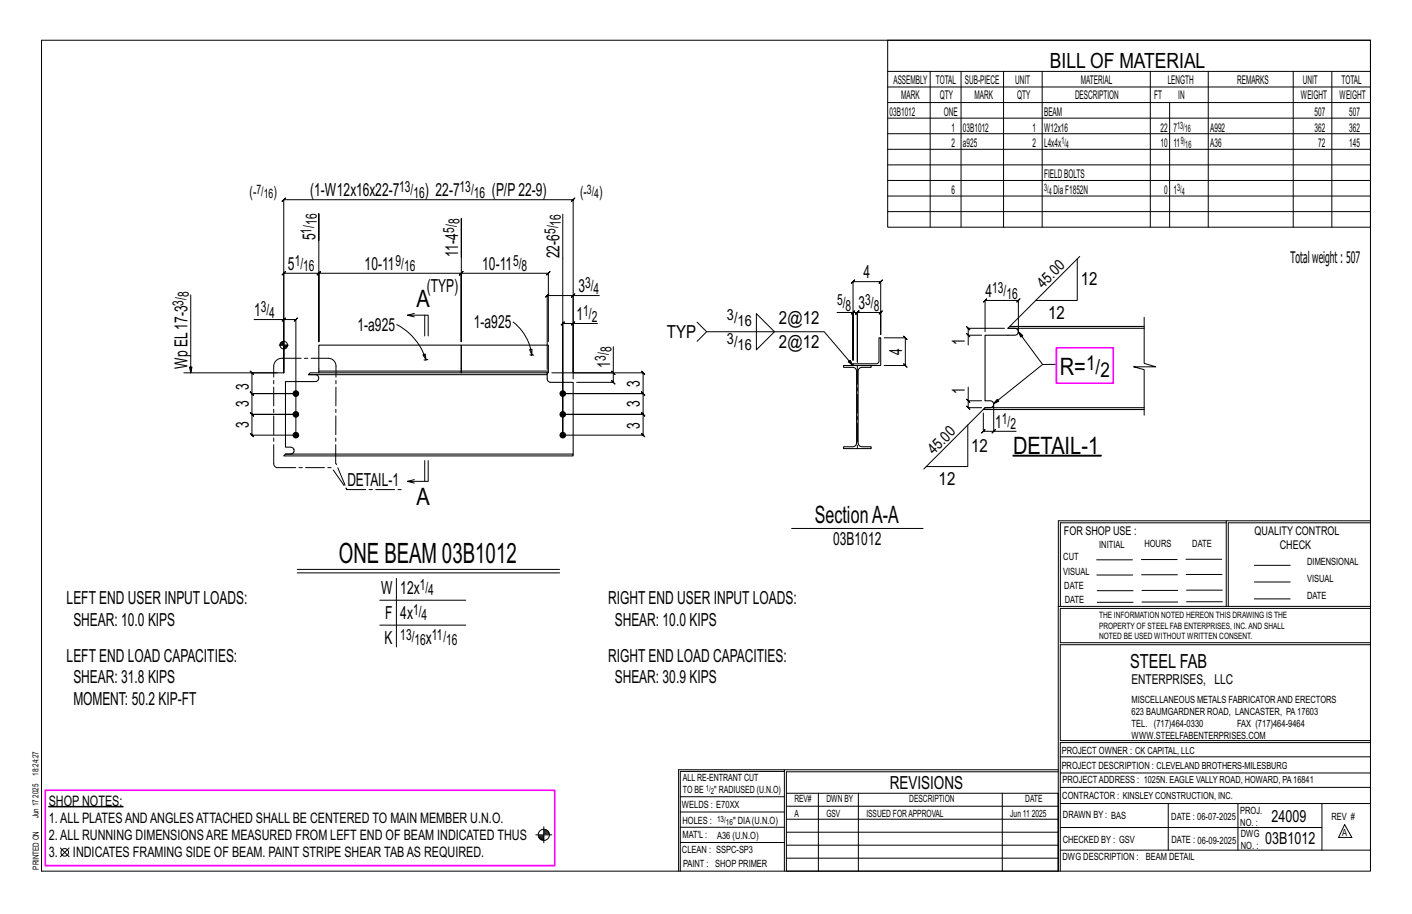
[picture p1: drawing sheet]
<svg xmlns="http://www.w3.org/2000/svg" width="432mm" height="279mm" viewBox="0 0 432 279" stroke-linecap="round" stroke-linejoin="round" font-family="sans-serif">
<defs><g id="words">
<text font-size="8.6" x="103.6" y="172.1">ONE BEAM 03B1012</text>
<g font-size="7.3">
<text x="127.4" y="93.9">A</text>
<text x="324.1" y="114.7">R=</text>
<text x="309.8" y="138.8">DETAIL-1</text>
<text x="127.4" y="154.3">A</text>
<text x="249.2" y="159.8">SectionA-A</text>
</g>
<text font-size="6.4" x="321.1" y="20.7">BILL OF MATERIAL</text>
<g font-size="6.2">
<text x="332.1" y="113.1">1/</text>
<text x="336.5" y="115.3">2</text>
</g>
<text font-size="5.9" x="345.6" y="204.1">STEEL FAB</text>
<g font-size="5.5">
<text x="94.8" y="60.1">(1-W12x16x22-7</text>
<text x="129.9" y="60.1">) 22-7</text>
<text x="150.5" y="60.1">(P/P22-9)</text>
<text x="96.5" y="73.5" transform="rotate(-90 96.5 73.5)">5</text>
<text x="88.1" y="82.5">5</text>
<text x="111.5" y="82.5">10-11</text>
<text x="140.1" y="78.5" transform="rotate(-90 140.1 78.5)">11-4</text>
<text x="147.5" y="82.5">10-11</text>
<text x="171.1" y="79" transform="rotate(-90 171.1 79)">22-6</text>
<text x="130.5" y="89.2">(TYP)</text>
<text x="176.9" y="89.4">3</text>
<text x="264.1" y="85.1">4</text>
<text x="330.5" y="87.3">12</text>
<text x="262.6" y="94.5">3</text>
<text x="301.4" y="90.9">4</text>
<text x="77.7" y="96.7">1</text>
<text x="109.3" y="101.1">1-a925</text>
<text x="144.9" y="100.4">1-a925</text>
<text x="176.3" y="97.9">1</text>
<text x="238.2" y="99.2">2@12</text>
<text x="320.5" y="97.4">12</text>
<text x="203.9" y="103.2">TYP</text>
<text x="238.2" y="106.5">2@12</text>
<text x="295.1" y="105.5" transform="rotate(-90 295.1 105.5)">1</text>
<text x="57.3" y="112.9" transform="rotate(-90 57.3 112.9)">Wp EL17-3</text>
<text x="186.6" y="112.4" transform="rotate(-90 186.6 112.4)">1</text>
<text x="275.9" y="108.5" transform="rotate(-90 275.9 108.5)">4</text>
<text x="76.1" y="119.2" transform="rotate(-90 76.1 119.2)">3</text>
<text x="195.7" y="118.2" transform="rotate(-90 195.7 118.2)">3</text>
<text x="76.1" y="124.5" transform="rotate(-90 76.1 124.5)">3</text>
<text x="195.7" y="124.5" transform="rotate(-90 195.7 124.5)">3</text>
<text x="295.1" y="120.4" transform="rotate(-90 295.1 120.4)">1</text>
<text x="76.1" y="130.9" transform="rotate(-90 76.1 130.9)">3</text>
<text x="195.7" y="131.1" transform="rotate(-90 195.7 131.1)">3</text>
<text x="304.3" y="130.9">1</text>
<text x="297" y="138">12</text>
<text x="106.2" y="148.5">DETAIL-1</text>
<text x="287" y="148.2">12</text>
<text x="254.8" y="166.5">03B1012</text>
<text x="20.4" y="184.8">LEFT END USER INPUT LOADS:</text>
<text x="116.6" y="181.5">W</text>
<text x="122.4" y="181.5">12x</text>
<text x="186" y="184.8">RIGHT END USER INPUT LOADS:</text>
<text x="22.4" y="191.3">SHEAR: 10.0 KIPS</text>
<text x="117.8" y="189.2">F</text>
<text x="122.4" y="189.2">4x</text>
<text x="188" y="191.3">SHEAR: 10.0 KIPS</text>
<text x="117.6" y="196.8">K</text>
<text x="130.3" y="196.8">x</text>
<text x="20.4" y="202.4">LEFT END LOAD CAPACITIES:</text>
<text x="186" y="202.4">RIGHT END LOAD CAPACITIES:</text>
<text x="22.4" y="208.9">SHEAR: 31.8 KIPS</text>
<text x="188" y="208.9">SHEAR: 30.9 KIPS</text>
<text x="22.4" y="215.5">MOMENT: 50.2 KIP-FT</text>
<text x="272.2" y="241.1">REVISIONS</text>
</g>
<g font-size="5.1">
<text x="388.9" y="251.3">24009</text>
<text x="386.9" y="258.1">03B1012</text>
</g>
<text font-size="4.9" x="394.7" y="80.5">Totalweight : 507</text>
<g font-size="4.7">
<text x="122.1" y="58.8">13/</text>
<text x="140.6" y="58.8">13/</text>
<text x="76.3" y="60.2">(-</text>
<text x="83.6" y="60.2">)</text>
<text x="126.4" y="60.5">16</text>
<text x="144.9" y="60.5">16</text>
<text x="177.4" y="60.2">(-</text>
<text x="183.2" y="60.2">)</text>
<text x="95.3" y="71.4" transform="rotate(-90 95.3 71.4)">1/</text>
<text x="96.9" y="68.8" transform="rotate(-90 96.9 68.8)">16</text>
<text x="138.8" y="71.1" transform="rotate(-90 138.8 71.1)">5/</text>
<text x="140.5" y="68.5" transform="rotate(-90 140.5 68.5)">8</text>
<text x="169.9" y="71.6" transform="rotate(-90 169.9 71.6)">5/</text>
<text x="171.5" y="69" transform="rotate(-90 171.5 69)">16</text>
<text x="90.1" y="81.3">1/</text>
<text x="92.7" y="83">16</text>
<text x="120.9" y="81.3">9/</text>
<text x="123.6" y="83">16</text>
<text x="156.9" y="81.3">5/</text>
<text x="159.5" y="83">8</text>
<text x="178.9" y="88.1">3/</text>
<text x="181.5" y="89.8">4</text>
<text x="303.4" y="89.6">13/</text>
<text x="319" y="88.4" transform="rotate(-45 319 88.4)">45.0</text>
<text x="56.1" y="93.4" transform="rotate(-90 56.1 93.4)">3/</text>
<text x="57.8" y="90.8" transform="rotate(-90 57.8 90.8)">8</text>
<text x="79.8" y="95.4">3/</text>
<text x="256" y="93.3">5/</text>
<text x="258.6" y="94.9">8</text>
<text x="264.6" y="93.3">3/</text>
<text x="267.2" y="94.9">8</text>
<text x="307.8" y="91.3">16</text>
<text x="82.4" y="97.1">4</text>
<text x="178.4" y="96.7">1/</text>
<text x="181" y="98.3">2</text>
<text x="222.3" y="97.9">3/</text>
<text x="225.6" y="99.6">16</text>
<text x="187" y="107.7" transform="rotate(-90 187 107.7)">8</text>
<text x="222.3" y="105.3">3/</text>
<text x="225.6" y="106.9">16</text>
<text x="185.3" y="110.3" transform="rotate(-90 185.3 110.3)">3/</text>
<text x="306.4" y="129.6">1/</text>
<text x="309" y="131.3">2</text>
<text x="285.5" y="139.1" transform="rotate(-45 285.5 139.1)">45.0</text>
<text x="128.4" y="180.3">1/</text>
<text x="131" y="182">4</text>
<text x="126.3" y="187.9">1/</text>
<text x="128.9" y="189.6">4</text>
<text x="122.4" y="195.5">13/</text>
<text x="126.8" y="197.2">16</text>
<text x="132.1" y="195.5">11/</text>
<text x="136.5" y="197.2">16</text>
</g>
<g font-size="4.4">
<text x="14.9" y="251.5">1.ALL PLATESANDANGLESATTACHED SHALL BE CENTERED TO MAIN MEMBER U.N.O.</text>
<text x="14.9" y="246.3">SHOP NOTES:</text>
<text x="14.9" y="256.7">2.ALL RUNNING DIMENSIONSARE MEASURED FROM LEFT END OF BEAM INDICATED THUS</text>
<text x="14.9" y="262">3.</text>
<text x="22.3" y="262">INDICATES FRAMING SIDE OF BEAM. PAINT STRIPE SHEAR TABAS REQUIRED.</text>
</g>
<text font-size="4.2" x="346" y="209.1">ENTERPRISES, LLC</text>
<g font-size="4">
<text x="78.4" y="59.2">7/</text>
<text x="179.5" y="59.2">3/</text>
<text x="80.7" y="60.6">16</text>
<text x="181.7" y="60.6">4</text>
</g>
<g font-size="3.7">
<text x="273.2" y="25.6">ASSEMBLY</text>
<text x="286.2" y="25.6">TOTAL</text>
<text x="295.1" y="25.6">SUB-PIECE</text>
<text x="310.4" y="25.6">UNIT</text>
<text x="330.5" y="25.6">MATERIAL</text>
<text x="357.1" y="25.6">LENGTH</text>
<text x="378.3" y="25.6">REMARKS</text>
<text x="398.4" y="25.6">UNIT</text>
<text x="410.2" y="25.6">TOTAL</text>
<text x="272.1" y="35.5">03B1012</text>
<text x="275.6" y="30.4">MARK</text>
<text x="287.4" y="30.4">QTY</text>
<text x="288.6" y="35.5">ONE</text>
<text x="298" y="30.4">MARK</text>
<text x="311" y="30.4">QTY</text>
<text x="319.3" y="35.5">BEAM</text>
<text x="328.7" y="30.4">DESCRIPTION</text>
<text x="353" y="30.4">FT</text>
<text x="360.3" y="30.4">IN</text>
<text x="397.8" y="30.4">WEIGHT</text>
<text x="402" y="35.5">507</text>
<text x="409.6" y="30.4">WEIGHT</text>
<text x="412.6" y="35.5">507</text>
<text x="290.9" y="40.2">1</text>
<text x="294.5" y="40.2">03B1012</text>
<text x="315.8" y="40.2">1</text>
<text x="319.3" y="40.2">W12x16</text>
<text x="354.9" y="40.2">22</text>
<text x="358.9" y="40.2">7</text>
<text x="370.1" y="40.2">A992</text>
<text x="402" y="40.2">362</text>
<text x="412.6" y="40.2">362</text>
<text x="290.9" y="45">2</text>
<text x="294.5" y="45">a925</text>
<text x="315.8" y="45">2</text>
<text x="319.3" y="45">L4x4x</text>
<text x="354.9" y="45">10</text>
<text x="358.9" y="45">11</text>
<text x="370.1" y="45">A36</text>
<text x="403.2" y="45">72</text>
<text x="412.6" y="45">145</text>
<text x="290.9" y="59.3">6</text>
<text x="319.3" y="54.5">FIELDBOLTS</text>
<text x="322.2" y="59.3">DiaF1852N</text>
<text x="356" y="59.3">0</text>
<text x="358.9" y="59.3">1</text>
<text x="325.3" y="163.4">FOR SHOP USE :</text>
<text x="383.7" y="163.4">QUALITY CONTROL</text>
<text x="391.4" y="167.8">CHECK</text>
</g>
<g font-size="3.1">
<text x="360" y="39.4">13/</text>
<text x="362.3" y="40.5">16</text>
<text x="324.6" y="44.1">1/</text>
<text x="326" y="45.3">4</text>
<text x="361.1" y="44.1">9/</text>
<text x="362.5" y="45.3">16</text>
<text x="319.3" y="58.4">3/</text>
<text x="320.7" y="59.5">4</text>
<text x="360" y="58.4">3/</text>
<text x="361.4" y="59.5">4</text>
<text x="336.2" y="167.4">INITIAL</text>
<text x="350" y="167.1">HOURS</text>
<text x="364.6" y="167.2">DATE</text>
<text x="325.2" y="171.3">CUT</text>
<text x="399.8" y="172.8">DIMENSIONAL</text>
<text x="325.1" y="175.8">VISUAL</text>
<text x="399.8" y="177.9">VISUAL</text>
<text x="325.5" y="180">DATE</text>
<text x="325.7" y="184.4">DATE</text>
<text x="399.8" y="183.1">DATE</text>
<text x="346" y="215">MISCELLANEOUS METALS FABRICATORAND ERECTORS</text>
<text x="346" y="218.6">623 BAUMGARDNER ROAD, LANCASTER, PA17603</text>
<text x="346" y="225.8">WWW.STEELFABENTERPRISES.COM</text>
<text x="346" y="222.2">TEL. (717)464-0330</text>
<text x="378.3" y="222.2">FAX (717)464-9464</text>
<text x="324.7" y="230.5">PROJECT OWNER : CK CAPITAL, LLC</text>
<text x="208.8" y="238.8">ALL RE-ENTRANT CUT</text>
<text x="324.7" y="235.1">PROJECT DESCRIPTION : CLEVELAND BROTHERS-MILESBURG</text>
<text x="324.9" y="239.5">PROJECTADDRESS : 1025N. EAGLE VALLY ROAD, HOWARD, PA16841</text>
<text x="208.8" y="242.5">TO BE</text>
<text x="218.4" y="242.5">&quot; RADIUSED (U.N.O)</text>
<text x="242.9" y="245.3">REV#</text>
<text x="252.7" y="245.3">DWN BY</text>
<text x="278.1" y="245.3">DESCRIPTION</text>
<text x="313.5" y="245.3">DATE</text>
<text x="324.9" y="244.2">CONTRACTOR : KINSLEY CONSTRUCTION, INC.</text>
<text x="208.5" y="247">WELDS : E70XX</text>
<text x="208.7" y="251.7">HOLES :</text>
<text x="224.2" y="251.8">&quot; DIA(U.N.O)</text>
<text x="242.9" y="249.9">A</text>
<text x="252.7" y="249.9">GSV</text>
<text x="264.9" y="249.9">ISSUED FORAPPROVAL</text>
<text x="309" y="249.9">Jun 11</text>
<text x="315.5" y="249.9">2025</text>
<text x="325.1" y="250">DRAWN BY : BAS</text>
<text x="358.2" y="250.5">DATE : 06-07-2025</text>
<text x="379.3" y="248.9">PROJ.</text>
<text x="407.2" y="250.5">REV #</text>
<text x="208.7" y="256.3">MAT'L :</text>
<text x="219.3" y="256.4">A36 (U.N.O)</text>
<text x="325" y="257.6">CHECKED BY : GSV</text>
<text x="358.3" y="257.7">DATE : 06-09-2025</text>
<text x="379.3" y="252.5">NO. :</text>
<text x="379.5" y="255.9">DWG</text>
<text x="410.5" y="255.5">A</text>
<text x="208.6" y="260.7">CLEAN : SSPC-SP3</text>
<text x="324.9" y="262.9">DWG DESCRIPTION :</text>
<text x="350.4" y="263">BEAM DETAIL</text>
<text x="379.5" y="259.5">NO. :</text>
<text x="208.9" y="265">PAINT : SHOP PRIMER</text>
</g>
<g font-size="2.7">
<text x="336.1" y="189">THE INFORMATION NOTED HEREON THIS DRAWING IS THE</text>
<text x="336.1" y="195.4">NOTED BE USED WITHOUT WRITTEN CONSENT.</text>
<text x="336.1" y="192.2">PROPERTY OF STEEL FAB ENTERPRISES, INC.AND SHALL</text>
</g>
<g font-size="2.6">
<text x="215.9" y="241.8">1/</text>
<text x="217.4" y="242.7">2</text>
<text x="219.3" y="251.1">13/</text>
<text x="222" y="252.1">16</text>
</g>
<g font-size="2.5">
<text x="11.7" y="237.1" transform="rotate(-90 11.7 237.1)">18:24:27</text>
<text x="11.8" y="243.8" transform="rotate(-90 11.8 243.8)">2025</text>
<text x="11.8" y="250.1" transform="rotate(-90 11.8 250.1)">Jun 17</text>
<text x="11.9" y="265.8" transform="rotate(-90 11.9 265.8)">PRINTED ON</text>
</g>
</g></defs>
<g fill="#000" stroke="#000" stroke-width=".31">
<path d="M309.8 139.2h27v.2h-27zM14.9 246.5h22.7v.2h-22.7z"/>
<circle cx="90.5" cy="126.7" r=".86"/>
<circle cx="90.5" cy="133" r=".86"/>
<circle cx="90.5" cy="120.3" r=".86"/>
<circle cx="172.1" cy="126.7" r=".86"/>
<circle cx="172.1" cy="133" r=".86"/>
<circle cx="172.1" cy="120.3" r=".86"/>
</g>
<g fill="none" stroke="#000" stroke-width=".31">
<path d="M12.7 12.3h406.4v254h-406.4zM271.5 12.3h147.6v57.2h-147.6zM271.5 21.8h147.6M271.5 26.6h147.6M271.5 31.4h147.6M271.5 36.1h147.6M284.5 21.8v47.7M293.9 21.8v47.7M306.9 21.8v47.7M318.7 21.8v47.7M351.8 21.8v47.7M357.7 31.4v38.1"/>
<path d="M369.5 21.8v47.7M395.5 21.8v47.7M407.3 21.8v47.7M271.5 40.9h147.6M271.5 45.6h147.6M271.5 50.4h147.6M271.5 55.2h147.6M271.5 59.9h147.6M97.5 73.5v-8.2v39.1M141.1 78.5v-11.7v37.6M172.1 65.5v67.5v-34.1l-.5 .5 1-1-.5 .5h3.2M271.5 64.7h147.6"/>
<path d="M329.4 79.1v12.7h-12.7M330.2 78.4l-21.4 21.4M58.3 90.1v23.9l-.3-1.8h.7l-.4 1.8M77.7 97.7h9.1v16.3v-52.9l-.5 .5 1-1-.5 .5h88.5l-.5 .5 1-1-.5 .5v52.9M86.8 97.7h3.7l-.5 .5 1-1-.5 .5v35.3h-13.5l.5 .5-1-1 .5 .5v-6.3l.5 .5-1-1 .5 .5h13.5h-13.5l.5 .5-1-1 .5 .5v-6.4l.5 .5-1-1 .5 .5h13.5h-13.5l.5 .5-1-1 .5 .5v-6.3l.5 .5-1-1 .5 .5h7.8M87.3 97.2l-1 1zM121.3 99.2a18.3 18.3 0 0 1 9 10.8M126.7 96.9l-2.1-.6h6.3v6.4M126.7 95.8l-2.1 .5M129.9 96.3v6.4M156.9 98.4a15.1 15.1 0 0 1 5.7 10.1M175.3 90.3h-8l.5-.5-1 1 .5-.5v22.6"/>
<path d="M175.8 89.8l-1 1zM175.8 98.4l-1 1zM182.7 98.9h-7.4v15.1h21.4l-.5-.5 1 1-.5-.5v6.3l-.5-.5 1 1-.5-.5h-24.6h24.6l-.5-.5 1 1-.5-.5v6.4l-.5-.5 1 1-.5-.5h-24.6h24.6l-.5-.5 1 1-.5-.5v6.3l-.5-.5 1 1-.5-.5h-24.6M183.3 90.3h-8v25.5M213.2 98.5l2.9 2.9h35.9l8.9 10.3-1.5-1.1 .6-.4 .9 1.5M231.3 95.9l5.5 5.5-5.5 5.5zM256 95.5h4.9v14.6v-24l-.5 .5 1-1-.5 .5h8.4l-.5 .5 1-1-.5 .5v16.1v-6.7l.5-.5-1 1 .5-.5h-7.1l.5-.5-1 1 .5-.5v15.2v-15.2l.5-.5-1 1 .5-.5h-1.3M260.4 96l1-1zM349.9 97v14.1l3.5 1h-6.7l3.2 .9v13.9M85.4 105.5h2.8M85.7 105v.5M85.9 104.7v.8"/>
<path d="M86.1 104.5v1M86.3 104.4v1.1M86.6 104.4v1.1M86.8 104.1v8.8M87 105.5v1.1M87.2 105.5v1.1M87.4 105.5v1M87.6 105.5v.8M87.8 105.5v.5M129.3 108.5l.7-.3 .3 1.8zM130.3 110h-.6M130.9 110h-.6"/>
<path d="M162 106.9l.7-.2-.1 1.8zM162.1 108.4l.5 .1M162.6 108.5l.6 .1M167.7 104.4v-20.9l.5-.5-1 1 .5-.5h-26.7l.5-.5-1 1 .5-.5v20.9v-20.9l.5-.5-1 1 .5-.5h-43.5l.5-.5-1 1 .5-.5v20.9v-20.9l.5-.5-1 1 .5-.5h-10.7l.5-.5-1 1 .5-.5v30.5h-30.6M187.1 113.5l1 1zM187.6 106v8h-18.9M187.6 114v2.9l-.5-.5 1 1-.5-.5h-11.3M216.1 101.4l-2.9 2.9M270.4 103.3h6.5l-.5-.5 1 1-.5-.5v8.4l-.5-.5 1 1-.5-.5h-6.5M295.6 102l1 1zM296.1 118.3v4.2h4.1M300.2 102.5h-4.1v3"/>
<path d="M301.2 101.4v-9.6l-.5 .5 1-1-.5 .5h10.2l-.5 .5 1-1-.5 .5v9.6M307.2 100.4h-11.1l-.5-.5 1 1-.5-.5v2.1M311.4 101.4l.8 1.6 .6-.4-1.4-1.2 7.4 10h4.2M318.8 111.4l-15 12 1.2-1.3 .4 .5-1.6 .8M295.6 122l1 1zM296 129.9v12.7h-12.7M296.1 122.5v2.1l-.5-.5 1 1-.5-.5h4.1M300.7 126.3v5.5l-.5 .5 1-1-.5 .5h3.2M301.2 124.6l-18.7 18.8M303.4 132.3l1-1zM303.9 123.6v8.2h6.8M126.7 146.6l-2.1 .5"/>
<path d="M129.9 140.8v6.3M130.9 140.8v6.3h-6.3l2.1 .6M375 159.8h-50.7v25.6M375 159.2h-51.3l-.1 107.1M419.1 159.2h-44.1v26.2M419.1 159.8h-43.5v25.6M90.9 174.1h80.2M90.9 175.1h80.2M121.2 176.8v21M242.1 161.5h40.2M335.4 171.1h10.9M335.4 175.8h11"/>
<path d="M349 171h11M349.1 175.7h11M362.7 171h10.9M362.7 175.6h11M383.6 172.8h11M383.6 177.9h11M116.1 183.5h26.3M116.1 191.1h26.3M323.7 185.4h95.4M335.5 184.1h11M335.5 180.6h11M349.2 184h11"/>
<path d="M349.2 180.5h11M362.9 180.4h10.9M362.9 184h10.9M383.6 183.1h11M419.1 186h-94.9v10.5h94.9M419.1 197.1h-94.9v29.3h94.9v.6h-94.9v39.3M239.9 235.8h-31.9v30.5M239.9 235.3h-32.4v31M323.6 235.3h-83.7v31M323.6 235.9h-83.1v6.6M324.2 236.3h94.9M324.2 231.4h94.9"/>
<path d="M18.4 259.2l2.7 2.7M21.1 259.2l-2.7 2.7M163.8 255.2h5M164.6 255.5h1.7M164.7 255.8h1.6M164.8 256.1h1.5M165 256.4h1.3M165.4 256.6h.9M166.3 252.8v4.9M166.3 254.1h1.3M166.3 253.8h.9M166.3 254.6h1.6"/>
<path d="M166.3 254.3h1.5M166.3 254.9h1.7M208 252.9h31.9M208 257.5h31.9M208 243.6h31.9M208 248.2h31.9M240.5 242.5h83.1v23.8h-83.1zM240.5 258.4h83.1M240.5 254.4h83.1M240.5 250.4h83.1M240.5 246.5h83.1M250.3 242.5v23.8"/>
<path d="M262.5 242.5v23.8M306.5 242.5v23.8M324.2 253h80.1M324.2 245.6h94.9M324.2 259.9h94.9M324.2 240.7h94.9M357.3 245.6v14.3M378.6 245.6v14.3M404.3 245.6v14.3M411.2 252.1l2.2 3.9h-4zM240.5 262.3h83.1"/>
<circle cx="86.8" cy="105.5" r="1.16"/>
<circle cx="166.3" cy="255.2" r="1.71"/>
<circle cx="19.8" cy="260.6" r="1.17"/>
</g>
<path d="M323.1 106.3h17.4v10.8h-17.4zM13.8 241.6h155.8v23h-155.8z" fill="none" stroke="#f0f" stroke-width=".5"/>
<path d="M349.9 99.8h-41.1l-.5 .5 41.6 .1M94.3 114.5h2.1a1.06 1.06 0 0 1 1.1 1.1 1.06 1.06 0 0 1-1.1 1h-9.1v20.1h1.6a1.06 1.06 0 0 1 1 1 1.06 1.06 0 0 1-1 1.1h-1.6M141 112.6v-7.1h-43.5v7.9M141 112.6v.8M141.1 112.6v-7.1h26.6v8.5h-72.8l-.6 .5h73v-.5M167.3 114.5v1.3a1.06 1.06 0 0 0 1.1 1.1h6.9v21.9M167.7 113.4h-26.6v.6l-.1-.6h-43.5v.6M258 111.7h8.4v.6h-2.8a1.16 1.16 0 0 0-1.2 1.2v21.9a1.16 1.16 0 0 0 1.2 1.2h2.8v.5h-8.4v-.5h2.8a1.16 1.16 0 0 0 1.2-1.2v-21.9a1.16 1.16 0 0 0-1.2-1.2h-2.8zM260.9 111.2h7.1a.79 .79 0 0 0 .8-.8v-7.1h.5v8.4h-8.4zM308.3 100.4h2.1a1.06 1.06 0 0 1 1 1 1.06 1.06 0 0 1-1 1.1h-9.2v20h1.6a1.06 1.06 0 0 1 1.1 1.1 1.06 1.06 0 0 1-1.1 1h-1.6l-.5 .6h49.2M87.3 138.8h88v.6h-88.5zM301.2 124.6h48.7" fill="none" stroke="#000" stroke-width=".32"/>
<path d="M86.3 109.5h14.1M86.3 109.5a2.5 2.5 0 0 0-2.6 2.4M102.8 111.9a2.38 2.38 0 0 0-2.4-2.4M262.2 111.7v25.4M83.7 141.7v-29.8M83.7 141.7l.2 .7 .8 .5M84.7 142.9h16.7l4.7 6.8-3.3-8M102.7 141.7l.1-29.8M106.1 149.7h16.9" fill="none" stroke="#000" stroke-width=".31" stroke-dasharray="5.8 1 1 1"/>
<use href="#words"/>
</svg>
